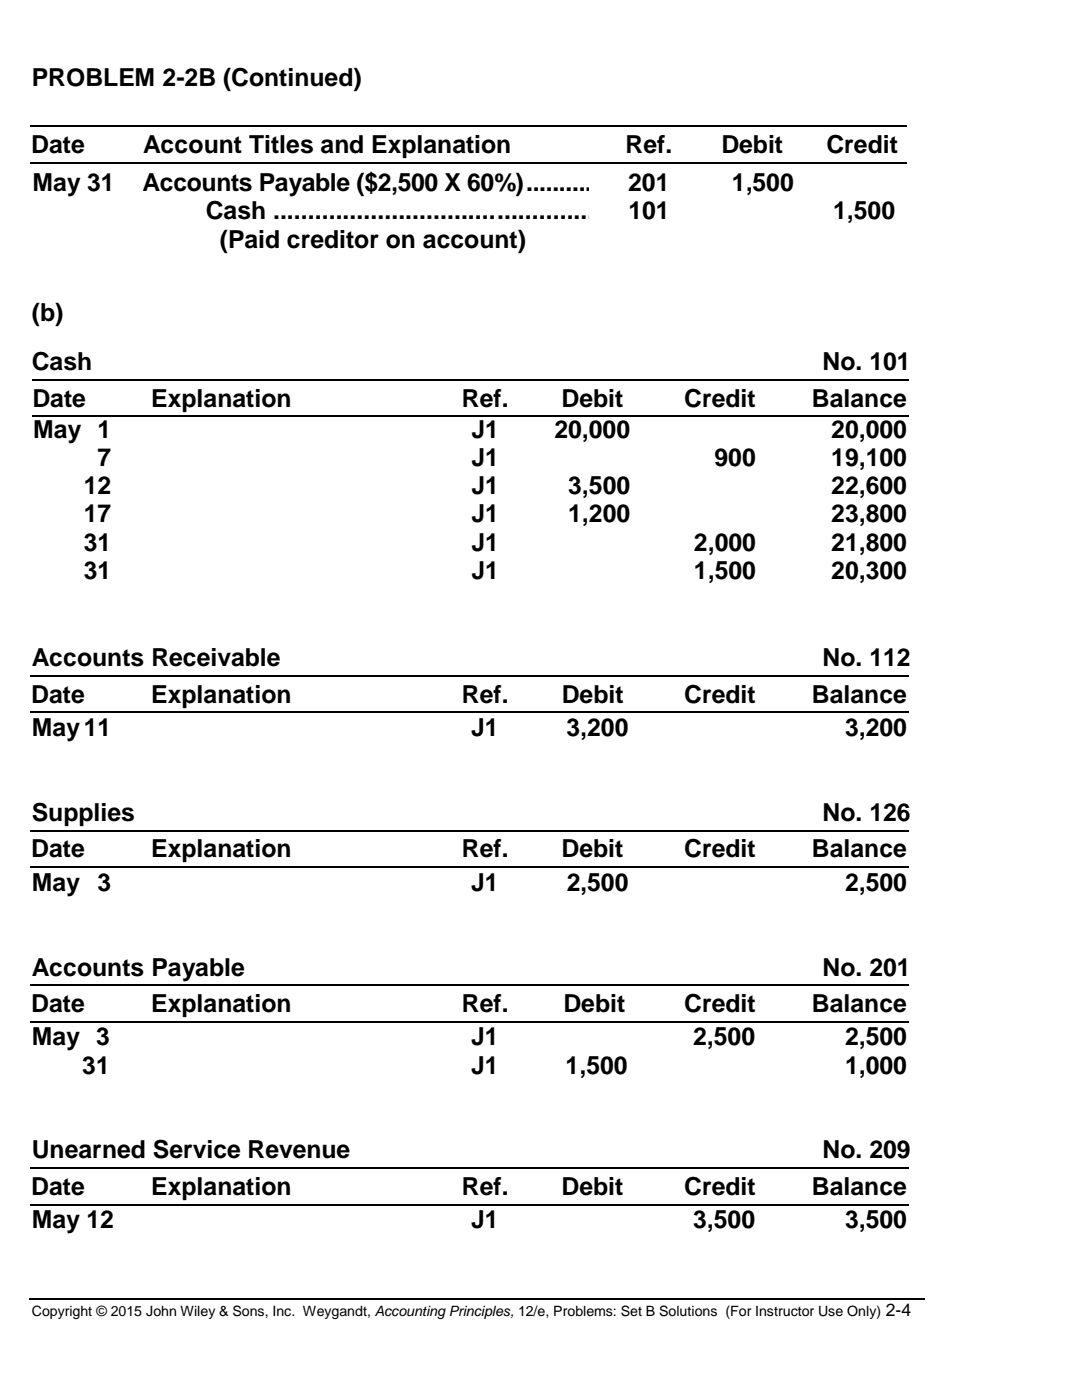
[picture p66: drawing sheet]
<svg xmlns="http://www.w3.org/2000/svg" width="216mm" height="279mm" viewBox="0 0 216 279" stroke-linecap="round" stroke-linejoin="round" font-family="sans-serif">
<defs><g id="words">
<g font-size="5">
<text x="6.3" y="17.2">PROBLEM 2-2B (Continued)</text>
<text x="6.2" y="30.5">Date</text>
<text x="28.6" y="30.5">Account Titles and Explanation</text>
<text x="124.8" y="30.5">Ref.</text>
<text x="143.9" y="30.5">Debit</text>
<text x="164.9" y="30.5">Credit</text>
<text x="6.5" y="38.1">May 31</text>
<text x="28.4" y="38.1">Accounts Payable ($2,500 X 60%)..........</text>
<text x="125.3" y="38.1">201</text>
<text x="146" y="38.1">1,500</text>
<text x="41.1" y="43.8">Cash ..............................................</text>
<text x="125.4" y="43.8">101</text>
<text x="166.2" y="43.8">1,500</text>
<text x="43.9" y="49.4">(Paid creditor on account)</text>
<text x="6.3" y="64">(b)</text>
<text x="6.3" y="73.9">Cash</text>
<text x="164.1" y="73.9">No. 101</text>
<text x="6.5" y="81.2">Date</text>
<text x="30.2" y="81.2">Explanation</text>
<text x="92.2" y="81.2">Ref.</text>
<text x="112.1" y="81.2">Debit</text>
<text x="136.5" y="81.2">Credit</text>
<text x="162" y="81.2">Balance</text>
<text x="6.6" y="87.3">May 1</text>
<text x="94.1" y="87.3">J1</text>
<text x="110.6" y="87.3">20,000</text>
<text x="165.9" y="87.3">20,000</text>
<text x="19.5" y="93">7</text>
<text x="94.1" y="93">J1</text>
<text x="142.6" y="93">900</text>
<text x="165.9" y="93">19,100</text>
<text x="16.7" y="98.6">12</text>
<text x="94.1" y="98.6">J1</text>
<text x="113.4" y="98.6">3,500</text>
<text x="165.9" y="98.6">22,600</text>
<text x="16.7" y="104.3">17</text>
<text x="94.1" y="104.3">J1</text>
<text x="113.4" y="104.3">1,200</text>
<text x="165.9" y="104.3">23,800</text>
<text x="16.7" y="109.9">31</text>
<text x="94.1" y="109.9">J1</text>
<text x="138.5" y="109.9">2,000</text>
<text x="165.9" y="109.9">21,800</text>
<text x="16.7" y="115.5">31</text>
<text x="94.1" y="115.5">J1</text>
<text x="138.5" y="115.5">1,500</text>
<text x="165.9" y="115.5">20,300</text>
<text x="6.3" y="132.9">Accounts Receivable</text>
<text x="164.1" y="132.9">No. 112</text>
<text x="6.2" y="140.3">Date</text>
<text x="30.2" y="140.3">Explanation</text>
<text x="92.2" y="140.3">Ref.</text>
<text x="112.1" y="140.3">Debit</text>
<text x="136.5" y="140.3">Credit</text>
<text x="162" y="140.3">Balance</text>
<text x="6.3" y="146.9">May11</text>
<text x="94" y="146.9">J1</text>
<text x="113" y="146.9">3,200</text>
<text x="168.7" y="146.9">3,200</text>
<text x="6.3" y="163.8">Supplies</text>
<text x="164.1" y="163.8">No. 126</text>
<text x="6.2" y="171.1">Date</text>
<text x="30.2" y="171.1">Explanation</text>
<text x="92.2" y="171.1">Ref.</text>
<text x="112.1" y="171.1">Debit</text>
<text x="136.5" y="171.1">Credit</text>
<text x="162" y="171.1">Balance</text>
<text x="6.3" y="177.8">May 3</text>
<text x="94" y="177.8">J1</text>
<text x="113.1" y="177.8">2,500</text>
<text x="168.7" y="177.8">2,500</text>
<text x="6.3" y="194.7">Accounts Payable</text>
<text x="164.1" y="194.7">No. 201</text>
<text x="6.2" y="202">Date</text>
<text x="30.2" y="202">Explanation</text>
<text x="92.2" y="202">Ref.</text>
<text x="112.4" y="202">Debit</text>
<text x="136.5" y="202">Credit</text>
<text x="162" y="202">Balance</text>
<text x="6.3" y="208.6">May 3</text>
<text x="94" y="208.6">J1</text>
<text x="138.3" y="208.6">2,500</text>
<text x="168.6" y="208.6">2,500</text>
<text x="16.4" y="214.2">31</text>
<text x="94" y="214.2">J1</text>
<text x="112.9" y="214.2">1,500</text>
<text x="168.6" y="214.2">1,000</text>
<text x="6.3" y="231.2">Unearned Service Revenue</text>
<text x="164.1" y="231.2">No. 209</text>
<text x="6.2" y="238.5">Date</text>
<text x="30.2" y="238.5">Explanation</text>
<text x="92.2" y="238.5">Ref.</text>
<text x="112.1" y="238.5">Debit</text>
<text x="136.5" y="238.5">Credit</text>
<text x="162" y="238.5">Balance</text>
<text x="6.3" y="245.1">May 12</text>
<text x="94" y="245.1">J1</text>
<text x="138.3" y="245.1">3,500</text>
<text x="168.7" y="245.1">3,500</text>
</g>
<text font-size="3.5" x="176.7" y="262.6">2-4</text>
<text font-size="2.8" x="6.3" y="262.6">Copyright © 2015 John Wiley &amp; Sons, Inc. Weygandt, Accounting Principles, 12/e, Problems: Set B Solutions (For Instructor Use Only)</text>
</g></defs>
<g fill="none" stroke="#000" stroke-width=".21">
<path d="M6.1 25.2h17.7M6.1 32.5h17.7M24.1 25.2h4.4M24.1 32.5h4.4M28.8 25.2h88.6M28.8 32.5h88.6M117.7 25.2h4.5M117.7 32.5h4.5M122.5 25.2h14M122.5 32.5h14M136.8 25.2h4.5M136.8 32.5h4.5"/>
<path d="M141.6 25.2h17.1M141.6 32.5h17.1M159 25.2h4.5M159 32.5h4.5M163.8 25.2h17.1M163.8 32.5h17.1M6.3 75.8h17.5M24.1 75.8h6M30.4 75.8h53.3M84 75.8h6.7M91 75.8h11.8M103.1 75.8h6.8"/>
<path d="M110.2 75.8h17.5M128 75.8h6.8M135.1 75.8h17.5M152.9 75.8h5.8M159 75.8h22.4M6.3 83.1h17.5M24.1 83.1h6M30.4 83.1h53.3M84 83.1h6.7M91 83.1h11.8M103.1 83.1h6.8M110.2 83.1h17.5"/>
<path d="M128 83.1h6.8M135.1 83.1h17.5M152.9 83.1h5.8M159 83.1h22.4M6.1 134.9h17.7M24.1 134.9h6M30.4 134.9h53.3M84 134.9h6.7M91 134.9h11.8M103.1 134.9h6.8M110.2 134.9h17.6M128.1 134.9h6.7"/>
<path d="M135.1 134.9h17.5M152.9 134.9h5.8M159 134.9h22.4M6.1 142.2h17.7M24.1 142.2h6M30.4 142.2h53.3M84 142.2h6.7M91 142.2h11.8M103.1 142.2h6.8M110.2 142.2h17.6M128.1 142.2h6.7M135.1 142.2h17.5"/>
<path d="M152.9 142.2h5.8M159 142.2h22.4M6.1 165.8h17.7M6.1 173h17.7M24.1 165.8h6M24.1 173h6M30.4 165.8h53.3M30.4 173h53.3M84 165.8h6.7M84 173h6.7M91 165.8h11.8M91 173h11.8"/>
<path d="M103.1 165.8h6.8M103.1 173h6.8M110.2 165.8h17.5M110.2 173h17.5M128 165.8h6.8M128 173h6.8M135.1 165.8h17.5M135.1 173h17.5M152.9 165.8h5.8M152.9 173h5.8M159 165.8h22.4M159 173h22.4"/>
<path d="M6.1 196.6h17.7M24.1 196.6h6M30.4 196.6h53.3M84 196.6h6.7M91 196.6h11.8M103.1 196.6h6.8M110.2 196.6h17.6M128.1 196.6h6.7M135.1 196.6h17.5M152.9 196.6h5.8M159 196.6h22.4M6.1 203.9h17.7"/>
<path d="M24.1 203.9h6M30.4 203.9h53.3M84 203.9h6.7M91 203.9h11.8M103.1 203.9h6.8M110.2 203.9h17.6M128.1 203.9h6.7M135.1 203.9h17.5M152.9 203.9h5.8M159 203.9h22.4M6.1 233.1h17.7M24.1 233.1h6"/>
<path d="M30.4 233.1h53.3M84 233.1h6.7M91 233.1h11.8M103.1 233.1h6.8M110.2 233.1h17.5M128 233.1h6.8M135.1 233.1h17.5M152.9 233.1h5.8M159 233.1h22.4M5.8 259.2h178.8M6.1 240.4h17.7M24.1 240.4h6"/>
<path d="M30.4 240.4h53.3M84 240.4h6.7M91 240.4h11.8M103.1 240.4h6.8M110.2 240.4h17.5M128 240.4h6.8M135.1 240.4h17.5M152.9 240.4h5.8M159 240.4h22.4"/>
</g>
<g fill="#000">
<path d="M23.8 25.1h.2v.2h-.2zM23.8 32.4h.2v.2h-.2zM28.6 25.1h.2v.2h-.2zM28.6 32.4h.2v.2h-.2zM117.5 25.1h.2v.2h-.2zM117.5 32.4h.2v.2h-.2zM122.3 25.1h.2v.2h-.2zM122.3 32.4h.2v.2h-.2zM136.5 25.1h.2v.2h-.2zM136.5 32.4h.2v.2h-.2zM141.3 25.1h.2v.2h-.2zM141.3 32.4h.2v.2h-.2z"/>
<path d="M158.7 25.1h.3v.2h-.3zM158.7 32.4h.3v.2h-.3zM163.6 25.1h.2v.2h-.2zM163.6 32.4h.2v.2h-.2zM23.8 75.7h.2v.2h-.2zM30.2 75.7h.2v.2h-.2zM83.7 75.7h.2v.2h-.2zM90.8 75.7h.2v.2h-.2zM102.9 75.7h.2v.2h-.2zM109.9 75.7h.2v.2h-.2zM127.8 75.7h.2v.2h-.2zM134.8 75.7h.2v.2h-.2z"/>
<path d="M152.7 75.7h.2v.2h-.2zM158.7 75.7h.3v.2h-.3zM23.8 83h.2v.2h-.2zM30.2 83h.2v.2h-.2zM83.7 83h.2v.2h-.2zM90.8 83h.2v.2h-.2zM102.9 83h.2v.2h-.2zM109.9 83h.2v.2h-.2zM127.8 83h.2v.2h-.2zM134.8 83h.2v.2h-.2zM152.7 83h.2v.2h-.2zM158.7 83h.3v.2h-.3z"/>
<path d="M23.8 134.7h.2v.3h-.2zM30.2 134.7h.2v.3h-.2zM83.7 134.7h.2v.3h-.2zM90.8 134.7h.2v.3h-.2zM102.9 134.7h.2v.3h-.2zM109.9 134.7h.2v.3h-.2zM127.8 134.7h.2v.3h-.2zM134.8 134.7h.2v.3h-.2zM152.7 134.7h.2v.3h-.2zM158.7 134.7h.3v.3h-.3zM23.8 142.1h.2v.2h-.2zM30.2 142.1h.2v.2h-.2z"/>
<path d="M83.7 142.1h.2v.2h-.2zM90.8 142.1h.2v.2h-.2zM102.9 142.1h.2v.2h-.2zM109.9 142.1h.2v.2h-.2zM127.8 142.1h.2v.2h-.2zM134.8 142.1h.2v.2h-.2zM152.7 142.1h.2v.2h-.2zM158.7 142.1h.3v.2h-.3zM23.8 165.7h.2v.2h-.2zM23.8 172.9h.2v.2h-.2zM30.2 165.7h.2v.2h-.2zM30.2 172.9h.2v.2h-.2z"/>
<path d="M83.7 165.7h.2v.2h-.2zM83.7 172.9h.2v.2h-.2zM90.8 165.7h.2v.2h-.2zM90.8 172.9h.2v.2h-.2zM102.9 165.7h.2v.2h-.2zM102.9 172.9h.2v.2h-.2zM109.9 165.7h.2v.2h-.2zM109.9 172.9h.2v.2h-.2zM127.8 165.7h.2v.2h-.2zM127.8 172.9h.2v.2h-.2zM134.8 165.7h.2v.2h-.2zM134.8 172.9h.2v.2h-.2z"/>
<path d="M152.7 165.7h.2v.2h-.2zM152.7 172.9h.2v.2h-.2zM158.7 165.7h.3v.2h-.3zM158.7 172.9h.3v.2h-.3zM23.8 196.5h.2v.2h-.2zM30.2 196.5h.2v.2h-.2zM83.7 196.5h.2v.2h-.2zM90.8 196.5h.2v.2h-.2zM102.9 196.5h.2v.2h-.2zM109.9 196.5h.2v.2h-.2zM127.8 196.5h.2v.2h-.2zM134.8 196.5h.2v.2h-.2z"/>
<path d="M152.7 196.5h.2v.2h-.2zM158.7 196.5h.3v.2h-.3zM23.8 203.8h.2v.2h-.2zM30.2 203.8h.2v.2h-.2zM83.7 203.8h.2v.2h-.2zM90.8 203.8h.2v.2h-.2zM102.9 203.8h.2v.2h-.2zM109.9 203.8h.2v.2h-.2zM127.8 203.8h.2v.2h-.2zM134.8 203.8h.2v.2h-.2zM152.7 203.8h.2v.2h-.2zM158.7 203.8h.3v.2h-.3z"/>
<path d="M23.8 233h.2v.2h-.2zM30.2 233h.2v.2h-.2zM83.7 233h.2v.2h-.2zM90.8 233h.2v.2h-.2zM102.9 233h.2v.2h-.2zM109.9 233h.2v.2h-.2zM127.8 233h.2v.2h-.2zM134.8 233h.2v.2h-.2zM152.7 233h.2v.2h-.2zM158.7 233h.3v.2h-.3zM23.8 240.3h.2v.2h-.2zM30.2 240.3h.2v.2h-.2z"/>
<path d="M83.7 240.3h.2v.2h-.2zM90.8 240.3h.2v.2h-.2zM102.9 240.3h.2v.2h-.2zM109.9 240.3h.2v.2h-.2zM127.8 240.3h.2v.2h-.2zM134.8 240.3h.2v.2h-.2zM152.7 240.3h.2v.2h-.2zM158.7 240.3h.3v.2h-.3z"/>
</g>
<use href="#words"/>
</svg>
